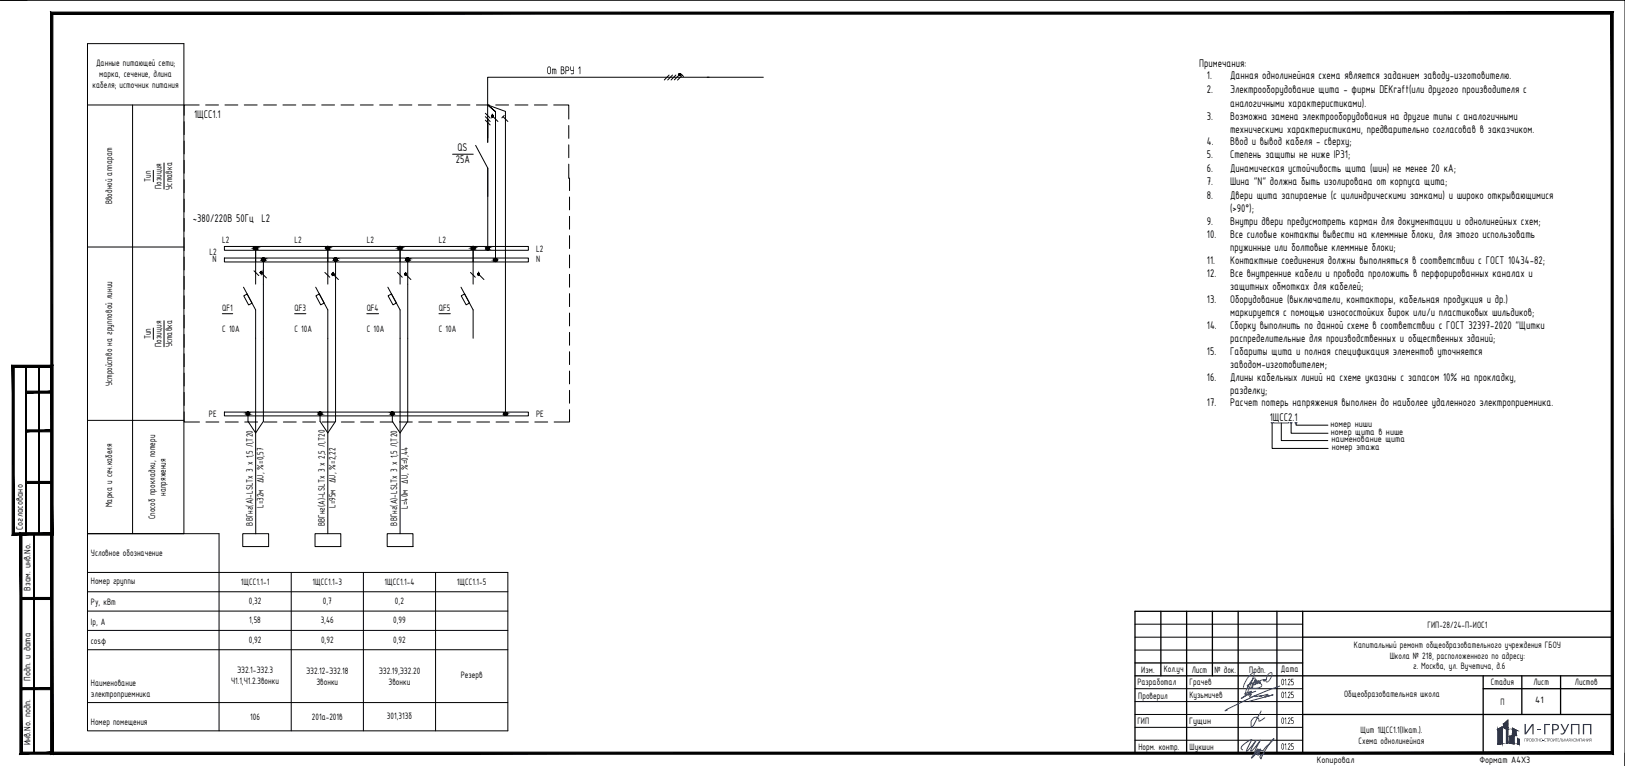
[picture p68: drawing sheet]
<svg xmlns="http://www.w3.org/2000/svg" width="630mm" height="297mm" viewBox="0 0 630 297" stroke-linecap="round" stroke-linejoin="round" font-family="sans-serif">
<defs><g id="words">
<text font-size="5.6" fill="#193153" x="598.1" y="284.8">ГРУПП</text>
<g font-size="4.7">
<text x="211.9" y="28.8">От ВРУ</text>
<text x="224" y="28.8">1</text>
<text x="465" y="25.8">Примечания:</text>
<text x="468" y="30.8">1.</text>
<text x="476.9" y="30.8">Данная однолинейная схема является заданием заводу-изготовителю.</text>
<text x="468" y="36.1">2.</text>
<text x="476.9" y="36.1">Электрооборудование щита - фирмы DEKraft(или другого производителя с</text>
<text x="476.9" y="41.4">аналогичными характеристиками).</text>
<text x="75.2" y="45.7">1ЩСС1.1</text>
<text x="468" y="46.4">3.</text>
<text x="476.9" y="46.4">Возможна замена электрооборудования на другие типы с аналогичными</text>
<text x="476.9" y="51.4">техническими характеристиками, предварительно согласовав в заказчиком.</text>
<text x="177.3" y="58.7">QS</text>
<text x="468" y="56.4">4.</text>
<text x="476.9" y="56.4">Ввод и вывод кабеля - сверху;</text>
<text x="176.8" y="63.3">25A</text>
<text x="468" y="61.4">5.</text>
<text x="476.9" y="61.4">Степень защиты не ниже IP31;</text>
<text x="468" y="66.7">6.</text>
<text x="468" y="71.7">7.</text>
<text x="476.9" y="66.7">Динамическая устойчивость щита (шин) не менее 20 кА;</text>
<text x="476.9" y="71.7">Шина &quot;N&quot; должна быть изолирована от корпуса щита;</text>
<text x="468" y="77">8.</text>
<text x="476.9" y="77">Двери щита запираемые (с цилиндрическими замками) и широко открывающимися</text>
<text x="476.9" y="82.3">(&gt;90°);</text>
<text x="74.8" y="86.2">~380/220В 50Гц L2</text>
<text x="468" y="87.3">9.</text>
<text x="476.9" y="87.3">Внутри двери предусмотреть карман для документации и однолинейных схем;</text>
<text x="468" y="92.3">10.</text>
<text x="476.9" y="92.3">Все силовые контакты вывести на клеммные блоки, для этого использовать</text>
<text x="476.9" y="97.3">пружинные или болтовые клеммные блоки;</text>
<text x="468" y="102.3">11.</text>
<text x="468" y="107.3">12.</text>
<text x="476.9" y="102.3">Контактные соединения должны выполняться в соответствии с ГОСТ 10434-82;</text>
<text x="476.9" y="107.3">Все внутренние кабели и провода проложить в перфорированных каналах и</text>
<text x="476.9" y="112.3">защитных обмотках для кабелей;</text>
<text x="468" y="117.6">13.</text>
<text x="476.9" y="117.6">Оборудование (выключатели, контакторы, кабельная продукция и др.)</text>
<text x="476.9" y="122.6">маркируется с помощью износостойких бирок или/и пластиковых шильдиков;</text>
<text x="468" y="127.6">14.</text>
<text x="476.9" y="127.6">Сборку выполнить по данной схеме в соответствии с ГОСТ 32397-2020 &quot;Щитки</text>
<text x="468" y="137.6">15.</text>
<text x="476.9" y="132.6">распределительные для производственных и общественных зданий;</text>
<text x="476.9" y="137.6">Габариты щита и полная спецификация элементов уточняется</text>
<text x="476.9" y="142.6">заводом-изготовителем;</text>
<text x="468" y="147.6">16.</text>
<text x="476.9" y="147.6">Длины кабельных линий на схеме указаны с запасом 10% на прокладку,</text>
<text x="476.9" y="152.6">разделку;</text>
<text x="468" y="157.6">17.</text>
<text x="476.9" y="157.6">Расчет потерь напряжения выполнен до наиболее удаленного электроприемника.</text>
<text x="492.3" y="163.2">1ЩСС2.1</text>
</g>
<g font-size="3.9">
<text x="37.2" y="25.6">Данные питающей сети;</text>
<text x="38.5" y="29.8">марка, сечение, длина</text>
<text x="35.9" y="34">кабеля; источник питания</text>
<text x="58.4" y="70.5" transform="rotate(-90 58.4 70.5)">Тип</text>
<text x="62.6" y="73.3" transform="rotate(-90 62.6 73.3)">Позиция</text>
<text x="66.8" y="73.6" transform="rotate(-90 66.8 73.6)">Уставка</text>
<text x="43.5" y="79.3" transform="rotate(-90 43.5 79.3)">Вводной аппарат</text>
<text x="86.2" y="94.1">L2</text>
<text x="114.2" y="94.1">L2</text>
<text x="142.2" y="94.1">L2</text>
<text x="170.2" y="94.1">L2</text>
<text x="81.2" y="98.8">L2</text>
<text x="82.4" y="101.7">N</text>
<text x="207.9" y="97.6">L2</text>
<text x="207.9" y="101.7">N</text>
<text x="86.2" y="120.6">QF1</text>
<text x="114.2" y="120.6">QF3</text>
<text x="142.2" y="120.6">QF4</text>
<text x="170.2" y="120.6">QF5</text>
<text x="58.4" y="131.6" transform="rotate(-90 58.4 131.6)">Тип</text>
<text x="86.2" y="128.6">C 10A</text>
<text x="114.2" y="128.6">C 10A</text>
<text x="142.2" y="128.6">C 10A</text>
<text x="170.2" y="128.6">C 10A</text>
<text x="62.6" y="134.5" transform="rotate(-90 62.6 134.5)">Позиция</text>
<text x="66.8" y="134.7" transform="rotate(-90 66.8 134.7)">Уставка</text>
<text x="43.5" y="149.8" transform="rotate(-90 43.5 149.8)">Устройство на групповой линии</text>
<text x="81" y="161.8">PE</text>
<text x="207.9" y="161.8">PE</text>
<text x="515.8" y="165.5">номер ниши</text>
<text x="516" y="168.6">номер щита в нише</text>
<text x="516.2" y="171.6">наименование щита</text>
<text x="516.4" y="174.7">номер этажа</text>
<text x="43.5" y="196.7" transform="rotate(-90 43.5 196.7)">Марка и сеч.кабеля</text>
<text x="64.3" y="192.3" transform="rotate(-90 64.3 192.3)">напряжения</text>
<text x="102.1" y="197" transform="rotate(-90 102.1 197)">L=32м ∆U, %=0,57</text>
<text x="130.1" y="197" transform="rotate(-90 130.1 197)">L=95м ∆U, %=2,22</text>
<text x="158.1" y="197.3" transform="rotate(-90 158.1 197.3)">L=40м ∆U, %=0,44</text>
<text x="60.1" y="201.5" transform="rotate(-90 60.1 201.5)">Способ прокладки, потери</text>
<text x="98" y="203.8" transform="rotate(-90 98 203.8)">ВВГнг(А)-LSLTx 3 x 1,5 Л,Т20</text>
<text x="126" y="204" transform="rotate(-90 126 204)">ВВГнг(А)-LSLTx 3 x 2,5 Л,Т20</text>
<text x="153.9" y="203.8" transform="rotate(-90 153.9 203.8)">ВВГнг(А)-LSLTx 3 x 1,5 Л,Т20</text>
<text x="8.9" y="205.4" transform="rotate(-90 8.9 205.4)">Согласовано</text>
<text x="35.2" y="215.7">Условное обозначение</text>
<text x="35.2" y="226.6">Номер группы</text>
<text x="93.4" y="226.7">1ЩСС1.1-1</text>
<text x="121.2" y="226.7">1ЩСС1.1-3</text>
<text x="149.1" y="226.7">1ЩСС1.1-4</text>
<text x="177.2" y="226.7">1ЩСС1.1-5</text>
<text x="11.9" y="229.1" transform="rotate(-90 11.9 229.1)">Взам. инв.No.</text>
<text x="35.2" y="234.7">Py, кВт</text>
<text x="96.4" y="234.2">0,32</text>
<text x="125.2" y="234.2">0,7</text>
<text x="153.1" y="234.2">0,2</text>
<text x="35.2" y="242.2">Ip, А</text>
<text x="96.7" y="241.7">1,58</text>
<text x="124.3" y="241.7">3,46</text>
<text x="152.5" y="241.7">0,99</text>
<text x="553.5" y="243.4">ГИП-28/24-П-ИОС1</text>
<text x="35.2" y="249.7">cosφ</text>
<text x="96.4" y="249.2">0,92</text>
<text x="124.5" y="249.2">0,92</text>
<text x="152.5" y="249.2">0,92</text>
<text x="524.9" y="251.3">Капитальный ремонт общеобразовательного учреждения ГБОУ</text>
<text x="538.8" y="255.4">Школа № 218, расположенного по адресу:</text>
<text x="91.9" y="261.1">ЭЗ2.1-ЭЗ2.3</text>
<text x="118.7" y="261.4">ЭЗ2.12-ЭЗ2.18</text>
<text x="146.9" y="261.4">ЭЗ2.19,ЭЗ2.20</text>
<text x="178.7" y="263.1">Резерв</text>
<text x="442.5" y="260.8">Изм.</text>
<text x="451.2" y="260.8">Кол.уч</text>
<text x="462.1" y="260.8">Лист</text>
<text x="470.9" y="260.8">№ док.</text>
<text x="484.4" y="260.8">Подп.</text>
<text x="496.7" y="260.6">Дата</text>
<text x="547.9" y="259.6">г. Москва, ул. Вучетича, д.6</text>
<text x="11.9" y="264.1" transform="rotate(-90 11.9 264.1)">Подп. и дата</text>
<text x="35.2" y="266.1">Наименование</text>
<text x="89.6" y="265.3">Ч1.1,Ч1.2.Звонки</text>
<text x="122.7" y="265.5">Звонки</text>
<text x="150.6" y="265.5">Звонки</text>
<text x="441" y="265.6">Разработал</text>
<text x="461.2" y="265.7">Грачев</text>
<text x="496.6" y="265.7">01.25</text>
<text x="578.1" y="265.8">Стадия</text>
<text x="594.6" y="265.8">Лист</text>
<text x="610.7" y="265.8">Листов</text>
<text x="35.2" y="270.2">электроприемника</text>
<text x="441.3" y="270.9">Проверил</text>
<text x="461.2" y="270.7">Кузьмичев</text>
<text x="496.6" y="270.7">01.25</text>
<text x="521.2" y="270.3">Общеобразовательная школа</text>
<text x="581.8" y="273.3">П</text>
<text x="595.3" y="272.6">41</text>
<text x="35.2" y="281.2">Номер помещения</text>
<text x="97" y="279.2">106</text>
<text x="120.9" y="279.2">201а-201в</text>
<text x="150" y="278.9">301,313б</text>
<text x="441" y="280.9">ГИП</text>
<text x="461" y="280.7">Гущин</text>
<text x="496.6" y="280.7">01.25</text>
<text x="527.5" y="284.3">Щит 1ЩСС1.1(IIкат.).</text>
<text x="11.9" y="289.1" transform="rotate(-90 11.9 289.1)">Инв.No. подп.</text>
<text x="441.4" y="290.8">Норм. контр.</text>
<text x="461.2" y="290.6">Шукшин</text>
<text x="496.6" y="290.7">01.25</text>
<text x="526.7" y="288.4">Схема однолинейная</text>
<text x="510.6" y="295.8">Копировал</text>
<text x="573.6" y="295.8">Формат А4Х3</text>
</g>
</g></defs>
<!-- layer: 0 -->
<g fill="none" stroke="#000" stroke-width=".39">
<path d="M33.9 16.9h37.4v190.1h-37.4zM259.4 29.1l-1.8 1.9M260.7 29.1l-1.8 1.9M262.1 29.1l-1.9 1.9M263.3 29.1l-1.8 1.9M264.1 28.7l.9 1M264.6 29.2l-1.9 1.9M274.2 30h21.8M274.9 30h-85.8v25.2v-9.3M33.9 40.7h37.4M51.4 40.7v166.3M77.2 40.7h-5.8v4"/>
<path d="M79.7 40.7h5M87.2 40.7h5M94.7 40.7h5M102.2 40.7h5M109.7 40.7h5M117.2 40.7h5M124.7 40.7h5M132.2 40.7h5M139.7 40.7h5M147.2 40.7h5M154.7 40.7h5M162.2 40.7h5"/>
<path d="M169.7 40.7h5M175.5 59.8h8M177.2 40.7h5M184.4 56.4l4.7 8.8v31.1M184.7 40.7h5M188.2 43.9l1.8 1.9M188.2 45.2l1.8 1.9M188.2 46.6l1.8 1.9M189.1 40.7l6.9 2.5v117.3M191.2 45.2l1.9 1.9M192.2 40.7h5M195 45.2l1.9 1.9"/>
<path d="M195.5 44.8l-.9 .9M199.7 40.7h5M207.2 40.7h5M214.7 40.7h5.8v5.5M220.5 48.7v5M220.5 56.2v5M59.5 66.1v4.4M63.6 63.2v10.1M220.5 63.7l.3 10.2M220.8 76.4v5M33.9 95.8h37.4M87 95.6h117.9v1.5h-117.9z"/>
<path d="M99.1 96.2v14M127.1 96.2v14M155.1 96.2v14M183.4 96.2v14M192.1 99v-55.7l-3-2.6 3 2.6v57.5M220.8 83.9v5M220.8 91.4v5M220.8 98.9v5M87 100.1h117.9v1.5h-117.9zM94.4 111.4l4.7 8.8 .1 86.8M94.5 114.7l1.3-.7 1.9 3.5-1.3 .8zM98.5 105l1.8 1.9"/>
<path d="M101.4 105.9l1.9 1.9M102.1 100.7v62.7l-3 4.5-2.9-4.5v-3M122.4 111.4l4.7 8.8v86.8M122.5 114.7l1.3-.7 1.9 3.5-1.4 .7zM126 105.6l1.9 1.9M129.3 106.5l1.9 1.9M130.1 100.7v62.7l-3 4.5-3-4.5v-3M150.4 111.4l4.7 8.8v86.8M150.5 114.7l1.3-.7 1.9 3.5-1.3 .7zM154.1 105.6l1.9 1.9M157.5 106.5l1.8 1.9M158.1 100.7v62.7l-3 4.5-3-4.5v-3"/>
<path d="M178.7 111.4l4.7 8.8v11M178.8 114.7l1.3-.7 1.9 3.5-1.3 .7zM182.4 105.6l1.9 1.9M185.8 106.5l1.8 1.9M220.8 106.4v5M220.8 113.9v5M59.5 127.2v4.4M63.6 124.4v10.1M86.2 121.7h4M114.2 121.7h4.4M142.2 121.7h4.6M170.2 121.7h4.4"/>
<path d="M220.8 121.4v5M220.8 128.9v5M220.8 136.4v5M71.4 159.7v3.9h6M87 159.8h117.9v1.5h-117.9zM220.8 158.9v4.7h-5.9M220.8 143.9v5M220.8 151.4v5M33.9 163h37.4M79.9 163.6h5M87.3 163.6h5.1M94.9 163.6h5"/>
<path d="M102.4 163.6h5M109.9 163.6h5M117.4 163.6h5M124.9 163.6h5M132.3 163.6h5M139.8 163.6h5.1M147.4 163.6h5M154.9 163.6h5M162.4 163.6h5M169.9 163.6h5M177.3 163.6h5M184.8 163.6h5"/>
<path d="M192.3 163.6h5M199.9 163.6h5M207.4 163.6h5M94.1 207h10.1v4.9h-10.1zM122.1 207h10v4.9h-10zM150.1 207h10v4.9h-10zM33.9 222h163v61.4h-163v-76.4h51v76.4M33.9 229.5h163M33.9 237h163M112.9 222v61.4M140.9 222v61.4M168.9 222v61.4"/>
<path d="M33.9 244.5h163M33.9 252h163M440.1 242h65M440.1 247.1h65M440.1 252.1h65M33.9 272.4h163M440.1 267.1h65M440.1 272.1h65M440.1 277.1h65M440.1 282.1h65M440.1 287h65"/>
<circle cx="263.6" cy="28.9" r=".32"/>
<circle cx="191" cy="45" r=".32"/>
<circle cx="99.1" cy="96.2" r=".61"/>
<circle cx="127.1" cy="96.1" r=".61"/>
<circle cx="155.1" cy="96.1" r=".61"/>
<circle cx="183.4" cy="96.1" r=".61"/>
<circle cx="189.1" cy="96.3" r=".61"/>
<circle cx="101.2" cy="105.7" r=".32"/>
<circle cx="102.1" cy="100.7" r=".61"/>
<circle cx="129.1" cy="106.3" r=".32"/>
<circle cx="130.1" cy="100.6" r=".61"/>
<circle cx="157.2" cy="106.3" r=".32"/>
<circle cx="158.1" cy="100.6" r=".61"/>
<circle cx="185.5" cy="106.3" r=".32"/>
<circle cx="192.1" cy="100.8" r=".61"/>
<circle cx="96.1" cy="160.4" r=".61"/>
<circle cx="124.1" cy="160.4" r=".61"/>
<circle cx="152.1" cy="160.4" r=".61"/>
<circle cx="196" cy="160.5" r=".61"/>
</g>
<g fill="#000" stroke="#000" stroke-width=".39">
<path d="M101 105.6v.2z"/>
<path d="M263.5 28.6h.2zM263.4 28.6h.3z"/>
<path d="M263.4 28.6h.4zM263.4 28.6h.4z"/>
<path d="M263.4 29.2h.3zM263.4 29.2h.3z"/>
<path d="M263.4 28.6l.4 .1zM263.4 28.6l.4 .1z"/>
<path d="M263.4 29.2h.4zM263.4 29.2h.3z"/>
<path d="M263.3 28.7h.5zM263.3 28.7h.5z"/>
<path d="M263.3 29.1h.5zM263.3 29.1l.5 .1z"/>
<path d="M263.3 28.7l.5 .1zM263.3 28.7l.5 .1z"/>
<path d="M263.3 28.8l.6 .1zM263.3 28.8l.6 .1z"/>
<path d="M263.3 29l.5 .1zM263.3 29l.5 .1z"/>
<path d="M263.3 29.1h.5zM263.3 29.1h.5z"/>
<path d="M263.2 28.9h.7zM263.2 28.9h.7z"/>
<path d="M263.2 28.9h.7zM263.2 28.9h.7z"/>
<path d="M263.2 28.9h.7zM263.2 28.9l.6 .1z"/>
<path d="M190.7 44.9v.2zM190.7 44.9v.3z"/>
<path d="M190.7 44.9v.3zM190.7 44.9v.3z"/>
<path d="M190.7 44.9v.3zM190.8 44.8v.4z"/>
<path d="M190.8 44.8v.4zM190.8 44.8v.5z"/>
<path d="M190.8 44.8v.5zM190.9 44.7v.6z"/>
<path d="M190.9 44.7v.6zM190.9 44.7v.6z"/>
<path d="M190.9 44.7v.6zM191 44.7l-.1 .6z"/>
<path d="M191 44.7v.6zM191 44.7v.6z"/>
<path d="M191 44.7v.6zM191.1 44.7l-.1 .6z"/>
<path d="M191.1 44.7v.6zM191.1 44.8v.5z"/>
<path d="M191.1 44.8v.5zM191.2 44.8l-.1 .5z"/>
<path d="M191.2 44.8v.4zM191.2 44.9v.3z"/>
<path d="M191.2 44.9v.3zM191.2 44.9v.3z"/>
<path d="M191.2 44.9v.3zM191.3 44.9l-.1 .3z"/>
<path d="M99.1 95.6h.2zM99 95.6h.3z"/>
<path d="M99.1 95.6h.2zM99 95.6h.3z"/>
<path d="M99 95.6l.4 .1zM98.9 95.7h.5z"/>
<path d="M99 96.8h.3zM99 96.8h.2z"/>
<path d="M99 95.6l.4 .1zM98.9 95.7h.5z"/>
<path d="M99 96.8h.3zM99 96.8h.2z"/>
<path d="M98.9 95.7h.6zM98.8 95.7h.7z"/>
<path d="M98.9 96.7h.5zM98.9 96.7l.4 .1z"/>
<path d="M98.9 95.7h.6zM98.8 95.7h.7z"/>
<path d="M98.9 96.7h.5zM98.9 96.7l.4 .1z"/>
<path d="M98.8 95.7l.8 .1zM98.7 95.8h.9z"/>
<path d="M98.8 96.7h.7zM98.8 96.7h.6z"/>
<path d="M98.8 95.7l.8 .1zM98.7 95.8h.9z"/>
<path d="M98.8 96.7h.7zM98.8 96.7h.6z"/>
<path d="M98.7 95.8l.9 .1zM98.7 95.8l.9 .1z"/>
<path d="M98.7 96.6h.9zM98.7 96.6l.8 .1z"/>
<path d="M98.7 95.8l.9 .1zM98.7 95.8l.9 .1z"/>
<path d="M98.7 96.6h.9zM98.7 96.6l.8 .1z"/>
<path d="M98.6 95.9l1.1 .1zM98.6 95.9l1.1 .1z"/>
<path d="M98.6 96.5h1zM98.6 96.5l1 .1z"/>
<path d="M98.6 95.9l1.1 .1zM98.6 95.9l1.1 .1z"/>
<path d="M98.6 96.5h1zM98.6 96.5l1 .1z"/>
<path d="M98.6 96l1.1 .1zM98.6 96l1.1 .1z"/>
<path d="M98.5 96.1l1.3 .1zM98.5 96.1l1.3 .1z"/>
<path d="M98.5 96.3l1.2 .1zM98.5 96.3l1.2 .1z"/>
<path d="M98.6 96.4h1.1zM98.6 96.4l1 .1z"/>
<path d="M98.6 96l1.1 .1zM98.6 96l1.1 .1z"/>
<path d="M98.5 96.1l1.3 .1zM98.5 96.1l1.3 .1z"/>
<path d="M98.5 96.3l1.2 .1zM98.5 96.3l1.2 .1z"/>
<path d="M98.6 96.4h1.1zM98.6 96.4l1 .1z"/>
<path d="M98.5 96.2h1.3zM98.5 96.2l1.2 .1z"/>
<path d="M98.5 96.2h1.3zM98.5 96.2l1.2 .1z"/>
<path d="M127.1 95.6h.2zM126.9 95.6h.4z"/>
<path d="M127.1 95.6h.2zM126.9 95.6h.4z"/>
<path d="M126.9 95.6l.5 .1zM126.8 95.7h.6z"/>
<path d="M126.9 96.8h.4zM126.9 96.8h.3z"/>
<path d="M126.9 95.6l.5 .1zM126.8 95.7h.6z"/>
<path d="M126.9 96.8h.4zM126.9 96.8h.3z"/>
<path d="M126.8 95.7h.7zM126.8 95.7h.7z"/>
<path d="M126.8 96.7h.6zM126.8 96.7l.5 .1z"/>
<path d="M126.8 95.7h.7zM126.8 95.7h.7z"/>
<path d="M126.8 96.7h.6zM126.8 96.7l.5 .1z"/>
<path d="M126.8 95.7l.8 .1zM126.8 95.7l.8 .1z"/>
<path d="M126.8 96.7h.7zM126.8 96.7h.6z"/>
<path d="M126.8 95.7l.8 .1zM126.8 95.7l.8 .1z"/>
<path d="M126.8 96.7h.7zM126.8 96.7h.6z"/>
<path d="M126.7 95.8l.9 .1zM126.7 95.8l.9 .1z"/>
<path d="M126.7 96.6h.9zM126.7 96.6l.8 .1z"/>
<path d="M126.7 95.8l.9 .1zM126.7 95.8l.9 .1z"/>
<path d="M126.7 96.6h.9zM126.7 96.6l.8 .1z"/>
<path d="M126.6 95.9l1 .1zM126.6 95.9l1 .1z"/>
<path d="M126.6 96.5h1zM126.6 96.5l1 .1z"/>
<path d="M126.6 95.9l1 .1zM126.6 95.9l1 .1z"/>
<path d="M126.6 96.5h1zM126.6 96.5l1 .1z"/>
<path d="M126.5 96l1.2 .1zM126.5 96l1.2 .1z"/>
<path d="M126.5 96.4h1.1zM126.5 96.4l1.1 .1z"/>
<path d="M126.5 96l1.2 .1zM126.5 96l1.2 .1z"/>
<path d="M126.5 96.4h1.1zM126.5 96.4l1.1 .1z"/>
<path d="M126.5 96.1l1.2 .1zM126.5 96.1l1.2 .1z"/>
<path d="M126.5 96.2l1.2 .1zM126.5 96.2l1.2 .1z"/>
<path d="M126.5 96.3h1.2zM126.5 96.3l1.1 .1z"/>
<path d="M126.5 96.1l1.2 .1zM126.5 96.1l1.2 .1z"/>
<path d="M126.5 96.2l1.2 .1zM126.5 96.2l1.2 .1z"/>
<path d="M126.5 96.3h1.2zM126.5 96.3l1.1 .1z"/>
<path d="M155 95.6h.3zM155 95.6h.3z"/>
<path d="M155 95.6h.3zM155 95.6h.3z"/>
<path d="M155 95.6l.4 .1zM154.8 95.7h.6z"/>
<path d="M155 96.8h.3zM155 96.8h.2z"/>
<path d="M155 95.6l.4 .1zM154.8 95.7h.6z"/>
<path d="M155 96.8h.3zM155 96.8h.2z"/>
<path d="M154.8 95.7h.7zM154.7 95.7h.8z"/>
<path d="M154.8 96.7h.6zM154.8 96.7l.5 .1z"/>
<path d="M154.8 95.7h.7zM154.7 95.7h.8z"/>
<path d="M154.8 96.7h.6zM154.8 96.7l.5 .1z"/>
<path d="M154.7 95.7l.8 .1zM154.7 95.7l.8 .1z"/>
<path d="M154.7 96.7h.8zM154.7 96.7h.7z"/>
<path d="M154.7 95.7l.8 .1zM154.7 95.7l.8 .1z"/>
<path d="M154.7 96.7h.8zM154.7 96.7h.7z"/>
<path d="M154.7 95.8l.9 .1zM154.7 95.8l.9 .1z"/>
<path d="M154.7 96.6h.8zM154.7 96.6l.8 .1z"/>
<path d="M154.7 95.8l.9 .1zM154.7 95.8l.9 .1z"/>
<path d="M154.7 96.6h.8zM154.7 96.6l.8 .1z"/>
<path d="M154.6 95.9l1.1 .1zM154.6 95.9l1.1 .1z"/>
<path d="M154.6 96.5h1zM154.6 96.5l.9 .1z"/>
<path d="M154.6 95.9l1.1 .1zM154.6 95.9l1.1 .1z"/>
<path d="M154.6 96.5h1zM154.6 96.5l.9 .1z"/>
<path d="M154.5 96l1.2 .1zM154.5 96l1.2 .1z"/>
<path d="M154.5 96.1l1.2 .1zM154.5 96.1l1.2 .1z"/>
<path d="M154.5 96.3l1.2 .1zM154.5 96.3l1.2 .1z"/>
<path d="M154.5 96.4h1.2zM154.5 96.4l1.1 .1z"/>
<path d="M154.5 96l1.2 .1zM154.5 96l1.2 .1z"/>
<path d="M154.5 96.1l1.2 .1zM154.5 96.1l1.2 .1z"/>
<path d="M154.5 96.3l1.2 .1zM154.5 96.3l1.2 .1z"/>
<path d="M154.5 96.4h1.2zM154.5 96.4l1.1 .1z"/>
<path d="M154.5 96.2h1.2zM154.5 96.2l1.2 .1z"/>
<path d="M154.5 96.2h1.2zM154.5 96.2l1.2 .1z"/>
<path d="M183.4 95.6h.2zM183.3 95.6h.3z"/>
<path d="M183.4 95.6h.2zM183.3 95.6h.3z"/>
<path d="M183.3 95.6l.4 .1zM183.2 95.7h.5z"/>
<path d="M183.3 96.8h.3zM183.3 96.8h.2z"/>
<path d="M183.3 95.6l.4 .1zM183.2 95.7h.5z"/>
<path d="M183.3 96.8h.3zM183.3 96.8h.2z"/>
<path d="M183.2 95.7h.6zM183.1 95.7h.7z"/>
<path d="M183.2 96.7h.5zM183.2 96.7l.4 .1z"/>
<path d="M183.2 95.7h.6zM183.1 95.7h.7z"/>
<path d="M183.2 96.7h.5zM183.2 96.7l.4 .1z"/>
<path d="M183.1 95.7l.8 .1zM183.1 95.7l.8 .1z"/>
<path d="M183.1 96.7h.7zM183.1 96.7h.6z"/>
<path d="M183.1 95.7l.8 .1zM183.1 95.7l.8 .1z"/>
<path d="M183.1 96.7h.7zM183.1 96.7h.6z"/>
<path d="M183 95.8l1 .1zM183 95.8l1 .1z"/>
<path d="M183 96.6h.9zM183 96.6l.8 .1z"/>
<path d="M183 95.8l1 .1zM183 95.8l1 .1z"/>
<path d="M183 96.6h.9zM183 96.6l.8 .1z"/>
<path d="M182.9 95.9l1.1 .1zM182.9 95.9l1.1 .1z"/>
<path d="M182.9 96.5h1.1zM182.9 96.5l1 .1z"/>
<path d="M182.9 95.9l1.1 .1zM182.9 95.9l1.1 .1z"/>
<path d="M182.9 96.5h1.1zM182.9 96.5l1 .1z"/>
<path d="M182.9 96l1.1 .1zM182.9 96l1.1 .1z"/>
<path d="M182.9 96.1l1.2 .1zM182.9 96.1l1.2 .1z"/>
<path d="M182.9 96.3l1.1 .1zM182.9 96.3l1.1 .1z"/>
<path d="M182.9 96.4h1.1zM182.9 96.4l1.1 .1z"/>
<path d="M182.9 96l1.1 .1zM182.9 96l1.1 .1z"/>
<path d="M182.9 96.1l1.2 .1zM182.9 96.1l1.2 .1z"/>
<path d="M182.9 96.3l1.1 .1zM182.9 96.3l1.1 .1z"/>
<path d="M182.9 96.4h1.1zM182.9 96.4l1.1 .1z"/>
<path d="M182.9 96.2h1.2zM182.9 96.2l1.1 .1z"/>
<path d="M182.9 96.2h1.2zM182.9 96.2l1.1 .1z"/>
<path d="M189.1 95.7h.2zM188.9 95.7h.4z"/>
<path d="M188.9 95.7l.5 .1zM188.9 95.8h.5z"/>
<path d="M188.9 96.9h.4zM188.9 96.9h.3z"/>
<path d="M188.9 95.8h.6zM188.8 95.8h.7z"/>
<path d="M188.9 96.8h.5zM188.9 96.8l.4 .1z"/>
<path d="M188.8 95.8l.8 .1zM188.8 95.8l.8 .1z"/>
<path d="M188.8 96.8h.7zM188.8 96.8h.6z"/>
<path d="M188.7 95.9l.9 .1zM188.7 95.9l.9 .1z"/>
<path d="M188.7 96.7h.9zM188.7 96.7l.8 .1z"/>
<path d="M188.6 96l1.1 .1zM188.6 96l1.1 .1z"/>
<path d="M188.6 96.6h1zM188.6 96.6l1 .1z"/>
<path d="M188.6 96.1l1.1 .1zM188.6 96.1l1.1 .1z"/>
<path d="M188.6 96.5h1.1zM188.6 96.5l1 .1z"/>
<path d="M188.5 96.2l1.2 .1zM188.5 96.2l1.2 .1z"/>
<path d="M188.5 96.3l1.2 .1zM188.5 96.3l1.2 .1z"/>
<path d="M188.5 96.4h1.2zM188.5 96.4l1.2 .1z"/>
<path d="M101 105.5v.3zM101 105.5v.4z"/>
<path d="M101 105.5v.4zM101 105.5v.4z"/>
<path d="M101.1 105.4l-.1 .5zM101.1 105.4v.5z"/>
<path d="M101.1 105.4v.5zM101.1 105.4v.6z"/>
<path d="M101.1 105.4v.6zM101.2 105.4l-.1 .6z"/>
<path d="M101.2 105.4v.6zM101.2 105.4v.6z"/>
<path d="M101.2 105.4v.6zM101.3 105.4l-.1 .6z"/>
<path d="M101.3 105.4v.6zM101.4 105.4l-.1 .6z"/>
<path d="M101.4 105.4v.6zM101.4 105.4v.6z"/>
<path d="M101.4 105.4v.5zM101.4 105.5v.4z"/>
<path d="M101.4 105.5v.4zM101.5 105.5l-.1 .4z"/>
<path d="M101.5 105.5v.4zM101.5 105.6v.3z"/>
<path d="M101.5 105.6v.2zM101.5 105.6v.2z"/>
<path d="M102.1 100.1h.2zM102 100.1h.3z"/>
<path d="M102.1 100.1h.2zM102 100.1h.3z"/>
<path d="M102 100.1h.4zM101.9 100.1h.5z"/>
<path d="M102 101.3h.3zM102 101.3h.2z"/>
<path d="M102 100.1h.4zM101.9 100.1h.5z"/>
<path d="M102 101.3h.3zM102 101.3h.2z"/>
<path d="M101.9 100.1l.6 .1zM101.9 100.1l.6 .1z"/>
<path d="M101.9 101.2h.5zM101.9 101.2l.4 .1z"/>
<path d="M101.9 100.1l.6 .1zM101.9 100.1l.6 .1z"/>
<path d="M101.9 101.2h.5zM101.9 101.2l.4 .1z"/>
<path d="M101.8 100.2l.8 .1zM101.7 100.3h.9z"/>
<path d="M101.8 101.2h.7zM101.8 101.2h.6z"/>
<path d="M101.8 100.2l.8 .1zM101.7 100.3h.9z"/>
<path d="M101.8 101.2h.7zM101.8 101.2h.6z"/>
<path d="M101.7 100.3l.9 .1zM101.7 100.3l.9 .1z"/>
<path d="M101.7 101.1h.9zM101.7 101.1l.8 .1z"/>
<path d="M101.7 100.3l.9 .1zM101.7 100.3l.9 .1z"/>
<path d="M101.7 101.1h.9zM101.7 101.1l.8 .1z"/>
<path d="M101.6 100.4l1.1 .1zM101.6 100.4l1.1 .1z"/>
<path d="M101.6 101h1zM101.6 101l1 .1z"/>
<path d="M101.6 100.4l1.1 .1zM101.6 100.4l1.1 .1z"/>
<path d="M101.6 101h1zM101.6 101l1 .1z"/>
<path d="M101.6 100.5l1.1 .1zM101.6 100.5l1.1 .1z"/>
<path d="M101.6 100.9h1.1zM101.6 100.9l1 .1z"/>
<path d="M101.6 100.5l1.1 .1zM101.6 100.5l1.1 .1z"/>
<path d="M101.6 100.9h1.1zM101.6 100.9l1 .1z"/>
<path d="M101.5 100.6l1.2 .1zM101.5 100.6l1.2 .1z"/>
<path d="M101.5 100.7l1.2 .1zM101.5 100.7l1.2 .1z"/>
<path d="M101.5 100.8h1.2zM101.5 100.8l1.2 .1z"/>
<path d="M101.5 100.6l1.2 .1zM101.5 100.6l1.2 .1z"/>
<path d="M101.5 100.7l1.2 .1zM101.5 100.7l1.2 .1z"/>
<path d="M101.5 100.8h1.2zM101.5 100.8l1.2 .1z"/>
<path d="M128.8 106.2v.2zM128.8 106.2v.3z"/>
<path d="M128.8 106.2v.3zM128.9 106.1v.4z"/>
<path d="M128.9 106.1v.4zM128.9 106.1v.4z"/>
<path d="M128.9 106.1v.4zM129 106v.6z"/>
<path d="M129 106v.6zM129 106v.6z"/>
<path d="M129 106v.6zM129 106v.6z"/>
<path d="M129 106v.6zM129.1 106l-.1 .6z"/>
<path d="M129.1 106v.6zM129.2 106l-.1 .6z"/>
<path d="M129.2 106v.6zM129.2 106v.6z"/>
<path d="M129.2 106v.6zM129.3 106l-.1 .6z"/>
<path d="M129.3 106v.6zM129.3 106.1v.5z"/>
<path d="M129.3 106.1v.4zM129.4 106.1l-.1 .4z"/>
<path d="M129.4 106.1v.4zM129.4 106.2v.3z"/>
<path d="M129.4 106.2v.3zM129.4 106.2v.3z"/>
<path d="M130.1 100.1h.2zM129.9 100.1h.4z"/>
<path d="M130.1 100.1h.2zM129.9 100.1h.4z"/>
<path d="M129.9 100.1h.5zM129.9 100.1h.5z"/>
<path d="M129.9 101.2h.4zM129.9 101.2l.2 .1z"/>
<path d="M129.9 100.1h.5zM129.9 100.1h.5z"/>
<path d="M129.9 101.2h.4zM129.9 101.2l.2 .1z"/>
<path d="M129.9 100.1l.6 .1zM129.8 100.2h.7z"/>
<path d="M129.9 101.2h.5zM129.9 101.2h.4z"/>
<path d="M129.9 100.1l.6 .1zM129.8 100.2h.7z"/>
<path d="M129.9 101.2h.5zM129.9 101.2h.4z"/>
<path d="M129.8 100.2l.8 .1zM129.7 100.3h.9z"/>
<path d="M129.8 101.2h.7zM129.8 101.2h.6z"/>
<path d="M129.8 100.2l.8 .1zM129.7 100.3h.9z"/>
<path d="M129.8 101.2h.7zM129.8 101.2h.6z"/>
<path d="M129.7 100.3l.9 .1zM129.7 100.3l.9 .1z"/>
<path d="M129.7 101.1h.9zM129.7 101.1l.8 .1z"/>
<path d="M129.7 100.3l.9 .1zM129.7 100.3l.9 .1z"/>
<path d="M129.7 101.1h.9zM129.7 101.1l.8 .1z"/>
<path d="M129.6 100.4h1.1zM129.6 100.4h1.1z"/>
<path d="M129.6 101h1zM129.6 101l1 .1z"/>
<path d="M129.6 100.4h1.1zM129.6 100.4h1.1z"/>
<path d="M129.6 101h1zM129.6 101l1 .1z"/>
<path d="M129.6 100.4l1.1 .2zM129.6 100.4l1.1 .2z"/>
<path d="M129.6 100.9h1.1zM129.6 100.9l1 .1z"/>
<path d="M129.6 100.4l1.1 .2zM129.6 100.4l1.1 .2z"/>
<path d="M129.6 100.9h1.1zM129.6 100.9l1 .1z"/>
<path d="M129.5 100.6l1.2 .1zM129.5 100.6l1.2 .1z"/>
<path d="M129.5 100.7l1.2 .1zM129.5 100.7l1.2 .1z"/>
<path d="M129.5 100.8h1.2zM129.5 100.8l1.2 .1z"/>
<path d="M129.5 100.6l1.2 .1zM129.5 100.6l1.2 .1z"/>
<path d="M129.5 100.7l1.2 .1zM129.5 100.7l1.2 .1z"/>
<path d="M129.5 100.8h1.2zM129.5 100.8l1.2 .1z"/>
<path d="M156.9 106.2v.2zM156.9 106.2v.3z"/>
<path d="M156.9 106.2v.3zM157 106.1v.4z"/>
<path d="M157 106.1v.4zM157 106.1v.4z"/>
<path d="M157 106.1v.4zM157.1 106v.6z"/>
<path d="M157.1 106v.6zM157.1 106v.6z"/>
<path d="M157.1 106v.6zM157.2 106v.6z"/>
<path d="M157.2 106v.6zM157.2 106v.6z"/>
<path d="M157.2 106v.6zM157.3 106l-.1 .6z"/>
<path d="M157.3 106v.6zM157.4 106l-.1 .6z"/>
<path d="M157.4 106v.6zM157.4 106v.6z"/>
<path d="M157.4 106v.6zM157.5 106.1l-.1 .5z"/>
<path d="M157.5 106.1v.4zM157.5 106.1v.4z"/>
<path d="M157.5 106.1v.4zM157.5 106.2v.3z"/>
<path d="M157.5 106.2v.3zM157.5 106.2v.3z"/>
<path d="M158 100.1h.3zM157.9 100.1h.4z"/>
<path d="M158 100.1h.3zM157.9 100.1h.4z"/>
<path d="M157.9 100.1h.5zM157.8 100.1h.6z"/>
<path d="M157.9 101.2h.4zM157.9 101.2l.3 .1z"/>
<path d="M157.9 100.1h.5zM157.8 100.1h.6z"/>
<path d="M157.9 101.2h.4zM157.9 101.2l.3 .1z"/>
<path d="M157.8 100.1l.7 .1zM157.7 100.2h.8z"/>
<path d="M157.8 101.2h.6zM157.8 101.2h.5z"/>
<path d="M157.8 100.1l.7 .1zM157.7 100.2h.8z"/>
<path d="M157.8 101.2h.6zM157.8 101.2h.5z"/>
<path d="M157.7 100.2l.9 .1zM157.7 100.2l.9 .1z"/>
<path d="M157.7 101.2h.8zM157.7 101.2h.7z"/>
<path d="M157.7 100.2l.9 .1zM157.7 100.2l.9 .1z"/>
<path d="M157.7 101.2h.8zM157.7 101.2h.7z"/>
<path d="M157.7 100.3l.9 .1zM157.7 100.3l.9 .1z"/>
<path d="M157.7 101.1h.9zM157.7 101.1l.8 .1z"/>
<path d="M157.7 100.3l.9 .1zM157.7 100.3l.9 .1z"/>
<path d="M157.7 101.1h.9zM157.7 101.1l.8 .1z"/>
<path d="M157.6 100.4h1.1zM157.6 100.4h1.1z"/>
<path d="M157.6 101h1zM157.6 101l1 .1z"/>
<path d="M157.6 100.4h1.1zM157.6 100.4h1.1z"/>
<path d="M157.6 101h1zM157.6 101l1 .1z"/>
<path d="M157.5 100.4l1.2 .2zM157.5 100.4l1.2 .2z"/>
<path d="M157.5 100.6l1.2 .1zM157.5 100.6l1.2 .1z"/>
<path d="M157.5 100.8l1.2 .1zM157.5 100.8l1.2 .1z"/>
<path d="M157.5 100.9h1.2zM157.5 100.9l1.1 .1z"/>
<path d="M157.5 100.4l1.2 .2zM157.5 100.4l1.2 .2z"/>
<path d="M157.5 100.6l1.2 .1zM157.5 100.6l1.2 .1z"/>
<path d="M157.5 100.8l1.2 .1zM157.5 100.8l1.2 .1z"/>
<path d="M157.5 100.9h1.2zM157.5 100.9l1.1 .1z"/>
<path d="M157.5 100.7h1.2zM157.5 100.7l1.2 .1z"/>
<path d="M157.5 100.7h1.2zM157.5 100.7l1.2 .1z"/>
<path d="M185.3 106.2v.2zM185.3 106.2v.3z"/>
<path d="M185.3 106.1v.4zM185.3 106.1v.4z"/>
<path d="M185.3 106.1v.4zM185.3 106.1v.4z"/>
<path d="M185.3 106.1v.4zM185.4 106v.6z"/>
<path d="M185.4 106v.6zM185.5 106l-.1 .6z"/>
<path d="M185.5 106v.6zM185.5 106v.6z"/>
<path d="M185.5 106v.6zM185.6 106l-.1 .6z"/>
<path d="M185.6 106v.6zM185.6 106v.6z"/>
<path d="M185.6 106v.6zM185.7 106l-.1 .6z"/>
<path d="M185.7 106v.6zM185.7 106v.6z"/>
<path d="M185.7 106v.6zM185.8 106.1l-.1 .5z"/>
<path d="M185.8 106.1v.4zM185.8 106.1v.4z"/>
<path d="M185.8 106.1v.4zM185.9 106.2l-.1 .3z"/>
<path d="M185.9 106.2v.3zM185.9 106.2v.3z"/>
<path d="M192.1 100.2h.2zM192 100.2h.3z"/>
<path d="M192 100.2l.4 .1zM191.8 100.3h.6z"/>
<path d="M192 101.4h.3zM192 101.4h.2z"/>
<path d="M191.8 100.3l.7 .1zM191.8 100.3l.7 .1z"/>
<path d="M191.8 101.4h.6zM191.8 101.4h.5z"/>
<path d="M191.7 100.4h.8zM191.7 100.4h.8z"/>
<path d="M191.7 101.3h.8zM191.7 101.3l.7 .1z"/>
<path d="M191.7 100.4l.9 .1zM191.7 100.4l.9 .1z"/>
<path d="M191.7 101.2h.8zM191.7 101.2l.8 .1z"/>
<path d="M191.6 100.5l1.1 .1zM191.6 100.5l1.1 .1z"/>
<path d="M191.6 101.1h1zM191.6 101.1l.9 .1z"/>
<path d="M191.6 100.6l1.1 .1zM191.6 100.6l1.1 .1z"/>
<path d="M191.6 101h1.1zM191.6 101l1 .1z"/>
<path d="M191.5 100.7l1.2 .1zM191.5 100.7l1.2 .1z"/>
<path d="M191.5 100.8l1.2 .2zM191.5 100.8l1.2 .2z"/>
<path d="M191.5 101h1.2zM191.5 101h1.2z"/>
<path d="M95.8 159.9h.7zM95.7 160h.9z"/>
<path d="M95.8 159.9h.6zM95.8 159.9h.7z"/>
<path d="M95.9 159.9l.4-.1zM95.9 159.9h.5z"/>
<path d="M96 159.8h.2zM96 159.8h.3z"/>
<path d="M123.7 160h.9zM123.6 160h1z"/>
<path d="M123.7 160l.8-.1zM123.7 160h.9z"/>
<path d="M123.8 159.9l.6-.1zM123.8 159.9h.7z"/>
<path d="M123.8 159.8h.5zM123.8 159.8h.6z"/>
<path d="M123.9 159.8h.3zM123.9 159.8h.4z"/>
<path d="M151.7 160h.8zM151.6 160h1z"/>
<path d="M151.7 159.9h.8zM151.7 160h.8z"/>
<path d="M151.7 159.9l.7-.1zM151.7 159.9h.8z"/>
<path d="M151.8 159.8h.5zM151.8 159.8h.6z"/>
<path d="M151.9 159.8h.3zM151.9 159.8h.4z"/>
<path d="M195.9 159.9l.2 .1zM195.8 160h.3z"/>
<path d="M195.8 160h.5zM195.7 160h.6z"/>
<path d="M95.5 160.4h1.2zM95.6 160.5l1.1-.1z"/>
<path d="M95.6 160.2h1.1zM95.6 160.3l1.1-.1z"/>
<path d="M95.6 160.3h1.1zM95.5 160.4h1.2z"/>
<path d="M95.6 160.5h1.1zM95.6 160.6l1.1-.1z"/>
<path d="M95.6 160.6h1.1zM95.6 160.7l1.1-.1z"/>
<path d="M95.6 160.2l1.1-.1zM95.6 160.2h1.1z"/>
<path d="M95.6 160.7h1.1zM95.7 160.8l1-.1z"/>
<path d="M95.7 160h.9zM95.6 160.1h1.1z"/>
<path d="M95.7 160.8h.9zM95.8 160.9l.8-.1z"/>
<path d="M95.8 160.9h.7zM95.9 160.9h.6z"/>
<path d="M95.9 160.9h.5zM96 161l.4-.1z"/>
<path d="M96 161h.3zM96.1 161h.2z"/>
<path d="M123.5 160.3h1.2zM123.5 160.4h1.2z"/>
<path d="M123.5 160.4h1.2zM123.5 160.5l1.2-.1z"/>
<path d="M123.5 160.5h1.2zM123.5 160.6l1.2-.1z"/>
<path d="M123.5 160.2h1.2zM123.5 160.3l1.2-.1z"/>
<path d="M123.5 160.6h1.2zM123.6 160.7l1.1-.1z"/>
<path d="M123.6 160h1zM123.5 160.2h1.2z"/>
<path d="M123.6 160.7h1zM123.7 160.8l.9-.1z"/>
<path d="M123.7 160.8h.9zM123.8 160.9l.8-.1z"/>
<path d="M123.8 160.9h.7zM123.8 160.9h.7z"/>
<path d="M123.8 160.9h.6zM123.9 160.9h.5z"/>
<path d="M123.9 160.9h.4zM124.1 161l.2-.1z"/>
<path d="M151.5 160.4h1.2zM151.5 160.5l1.2-.1z"/>
<path d="M151.5 160.2h1.2zM151.5 160.3h1.2z"/>
<path d="M151.5 160.3h1.2zM151.5 160.4l1.2-.1z"/>
<path d="M151.5 160.5h1.2zM151.5 160.6l1.2-.1z"/>
<path d="M151.5 160.6h1.2zM151.6 160.7l1.1-.1z"/>
<path d="M151.6 160h1zM151.5 160.2h1.2z"/>
<path d="M151.6 160.7h1zM151.7 160.8l.9-.1z"/>
<path d="M151.7 160.8h.8zM151.7 160.9l.8-.1z"/>
<path d="M151.7 160.9h.8zM151.8 160.9h.7z"/>
<path d="M151.8 160.9h.6zM151.9 160.9h.5z"/>
<path d="M151.9 160.9h.4zM152 161l.3-.1z"/>
<path d="M195.8 161.1h.3zM195.8 161.1h.3z"/>
<path d="M195.7 160h.7zM195.6 160h.8z"/>
<path d="M195.7 161.1h.6zM195.7 161.1h.4z"/>
<path d="M195.6 160l.8 .1zM195.6 160l.8 .1z"/>
<path d="M195.6 161h.8zM195.6 161l.7 .1z"/>
<path d="M195.6 160.1l.9 .1zM195.6 160.1l.9 .1z"/>
<path d="M195.6 160.9h.8zM195.6 160.9l.8 .1z"/>
<path d="M195.5 160.2l1.1 .1zM195.5 160.2l1.1 .1z"/>
<path d="M195.5 160.9h1zM195.5 160.9h.9z"/>
<path d="M195.4 160.3l1.2 .1zM195.4 160.3l1.2 .1z"/>
<path d="M195.4 160.4l1.2 .1zM195.4 160.4l1.2 .1z"/>
<path d="M195.4 160.5l1.2 .1zM195.4 160.5l1.2 .1z"/>
<path d="M195.4 160.6l1.2 .1zM195.4 160.6l1.2 .1z"/>
<path d="M195.4 160.7h1.2zM195.4 160.7l1.1 .2z"/>
</g>
<g fill="#000">
<path d="M221.1 25.8h.2l.2 1.4h.8v-1.4h.2v2.6l-.2 .3h-1l1-.4v-.8l-1.1-.2z"/>
<path d="M219.3 25.8h.9l.5 .6-.4 1.1h-.8l-.1 1.3zM219.5 26.1v1.1h.6l.4-.5-.1-.5z"/>
</g>
<path d="M492.9 163.9h.8M493.8 163.9h5.9M500.2 163.9h.8M502.1 163.9h.8" fill="none" stroke="#00f" stroke-width=".39"/>
<path d="M493.2 164v9.9h21.8M496.8 164v6.8h18M500.6 164v4h14.3M502.5 164v.9h12.4" fill="none" stroke="#000" stroke-width=".39"/>
<g fill="#000" stroke="#000" stroke-width=".39">
<path d="M4.7 141.7l.8 .8 15-.8zM5.5 142.5l15-.8-.8 .8zM20.5 141.7l-.8 .8 .8 65zM19.7 142.5l.8 65-.8-.8zM4.7 207.5h15.8l-.8-.8zM4.7 207.5l.8-.8h14.2zM4.7 141.7v65.8l.8-.8zM4.7 141.7l.8 .8v64.2z"/>
<path d="M5.1 141.7v.8l15-.8zM5.1 142.5l15-.8v.8z"/>
<path d="M10.1 151.7v.8l10-.8zM10.1 152.5l10-.8v.8z"/>
<path d="M10.1 166.7v.8l10-.8zM10.1 167.5l10-.8v.8z"/>
<path d="M10.1 186.7v.8l10-.8zM10.1 187.5l10-.8v.8z"/>
<path d="M10.1 142.1v65zM10.1 142.1v65z"/>
<path d="M10.1 142.1v65zM10.1 142.1v65z"/>
<path d="M13.1 207.1v84.9zM13.1 207.1v84.9z"/>
<path d="M15.1 142.1v65zM15.1 142.1v65z"/>
<path d="M15.1 142.1v65zM15.1 142.1v65z"/>
<path d="M8.1 231.7v.8l12-.8zM8.1 232.5l12-.8v.8z"/>
<path d="M8.1 266.6v.8l12-.8zM8.1 267.4l12-.8v.8z"/>
<path d="M8.5 291.7l-.8 .8 12-.8zM7.7 292.5l12-.8 .8 .8zM19.7 207.5v84.2l.8 .8zM20.5 206.7v85.8l-.8-85zM8.5 207.5h11.2l.8-.8zM7.7 206.7h12.8l-12 .8zM7.7 206.7l.8 85v-84.2zM7.7 206.7l.8 85-.8 .8z"/>
<path d="M624.7 5.5v286.2l.8 .8zM624.7 5.5l.8-.8v287.8zM20.5 5.5h604.2l.8-.8zM19.7 4.7h605.8l-605 .8zM19.7 4.7l.8 287v-286.2zM19.7 4.7l.8 287-.8 .8zM20.5 291.7l-.8 .8 605-.8zM19.7 292.5l605-.8 .8 .8z"/>
</g>
<path d="M10.5 .1h-10.4h630v296.9v-5" fill="none" stroke="#000" stroke-width=".39"/>
<!-- layer: 0 -->
<g fill="none" stroke="#000" stroke-width=".51">
<path d="M440.1 237.1h185v54.9h-185zM450.1 237.1v25M460.1 237.1v54.9M470.1 237.1v25M480.1 237.1v54.9M495.1 237.1v54.9M505.1 237.1v54.9M440.1 257.1h65M505.1 247.1h120M440.1 262.1h185M505.1 277.1h120M575.1 262.1v29.9"/>
<path d="M575.1 267.1h50M590.1 262.1v15M605.1 262.1v15"/>
</g>
<path d="M499.5 263.5l.5-.3 .3 .3v.7l-.7 1.3h.7v.2h-.9l.8-1.8-.2-.4-.6 .3zM500.6 263.2l.9 .1-.7 .2v.7l.6 .1 .2 .4-.3 1h-.7l.8-.5-.1-.6-.7-.2z" fill="#000"/>
<!-- layer: DIMENSION -->
<g fill="#193153">
<path d="M591.1 286.4h.8v1.2l-.1-1.1h-.6l-.1 1.1z"/>
<path d="M594 286.4h.5l-.4 .1v.4h.4l-.4 .1v.4l.4 .2h-.5z"/>
<path d="M594.7 286.4l.1 .5 .5-.5-.4 .5 .5 .7-.6-.6-.1 .6z"/>
<path d="M595.3 286.4h.8l-.3 .1v1.1l-.2-1.1z"/>
<path d="M596.2 286.4l.1 .5h.5l.2-.5v1.2l-.2-.6h-.5l-.1 .6z"/>
<path d="M598.2 287l.4 .1z"/>
<path d="M598.8 286.6l.7-.2-.7 .4 .1 .5 .6 .3-.7-.2z"/>
<path d="M599.5 286.4h.8l-.3 .1v1.1l-.2-1.1z"/>
<path d="M602.2 286.4l.1 .9 .8-.9v1.2l-.2-1.1-.7 1.1z"/>
<path d="M603.1 286.4h.8l-.3 .1v1.1l-.2-1.1z"/>
<path d="M604 286.4h.5l-.4 .1v.4h.3l-.3 .1v.4l.4 .2h-.5z"/>
<path d="M604.9 286.4h.5v1.2l-.1-1.1h-.3l-.1 .9-.4 .2z"/>
<path d="M606.4 286.4l.1 .5h.6l.1-.5v1.2l-.1-.6h-.6l-.1 .6z"/>
<path d="M609.4 286.4l.1 .5 .6-.5-.5 .5 .5 .7-.6-.6-.1 .6z"/>
<path d="M611.3 286.4l.5 1 .5-1v1.2l-.1-1.1-.4 1.1-.5-1.1v1.1z"/>
<path d="M612.5 286.4h.8v1.2l-.1-1.1h-.6l-.1 1.1z"/>
<path d="M614.4 286.4l.1 .5h.6l.1-.5v1.2l-.1-.6h-.6l-.1 .6z"/>
<path d="M615.4 286.4l.1 .9 .7-.9v1.2l-.1-1.1-.7 1.1z"/>
<path d="M591.1 280.7h.5v3.5l2.4-3.5h.6v4.1h-.4v-3.5l-2.5 3.5h-.6z"/>
<path d="M595.9 282.9h1.5v.3h-1.5z"/>
<path d="M592.1 286.4l.7 .3-.2 .3-.4 .1v.5zM592.2 286.5v.5h.3l.1-.4z"/>
<path d="M592.8 287a.57 .57 0 0 1 1.1 0 .57 .57 0 0 1-1.1 0zM592.9 286.9a.46 .46 0 0 0 .9 0 .46 .46 0 0 0-.9 0z"/>
<path d="M597 287a.6 .6 0 0 1 1.2 0 .6 .6 0 0 1-1.2 0zM597.1 286.9a.47 .47 0 0 0 .9 0 .47 .47 0 0 0-.9 0z"/>
<path d="M600.3 286.4l.7 .1-.1 .5-.4 .1v.5zM600.5 286.5v.5h.3l.1-.4z"/>
<path d="M601 287a.6 .6 0 0 1 1.2 0 .6 .6 0 0 1-1.2 0zM601.1 286.9a.45 .45 0 0 0 .9 0 .45 .45 0 0 0-.9 0z"/>
<path d="M605.6 286.4l.1 .5 .5 .1-.2 .6h-.4zM605.7 287v.4h.3l.1-.3z"/>
<path d="M607.7 286.4l.5 1.2-.3-.4-.7 .4zM607.7 286.5l-.2 .6h.4z"/>
<path d="M608.3 286.5l.6-.1v1.2l-.1-.6-.6 .6 .3-.6zM608.5 286.5l-.1 .3 .4 .1v-.4z"/>
<path d="M610 287a.6 .6 0 0 1 1.2 0 .6 .6 0 0 1-1.2 0zM610.2 286.9a.43 .43 0 0 0 .8 0 .43 .43 0 0 0-.8 0z"/>
<path d="M613.8 286.4l.5 1.2-.2-.4-.7 .4zM613.8 286.5l-.1 .6h.3z"/>
<path d="M616.4 286.5l.6-.1v1.2l-.1-.6-.6 .6 .3-.6zM616.6 286.5v.4h.3v-.4z"/>
</g>
<path d="M580.8 282.8l1.7-1v6.6l-1.7 .3zM583 280.7l1.6-1.4v9h-.5v-5.5l-1.1-.7zM586.5 282.3l1.3 .9v2l-.7-.5v3.7l-1.7-.1v-2.7l1.1-.5zM588.5 286.6l.6 .1v2l-.6-.2zM588.5 286.6v1.9v-1.9" fill="none" stroke="#193153" stroke-width=".39"/>
<g fill="#193153" stroke="#193153" stroke-width=".39">
<path d="M583 280.7l1.6-1.4v1.4z"/>
<path d="M581.9 282.1l.6-.3v.3z"/>
<path d="M586.5 282.3l.6 .5h-.6z"/>
<path d="M587.1 284.7l.7 .4z"/>
<path d="M587.1 284.7h.7v.4z"/>
<path d="M588.5 286.6l.6 .1z"/>
<path d="M585.4 288.3l1.7 .1z"/>
<path d="M580.8 288.5h1.1z"/>
<path d="M588.5 286.7h.6v1.8z"/>
<path d="M583 280.7l1.6 1.4v-1.4zM583 280.7l1.6 1.4h-1.6z"/>
<path d="M583 282.1l1.6 .7v-.7zM583 282.1l1.6 .7h-.5z"/>
<path d="M581.9 282.1l.6 .7v-.7zM580.8 282.8l1.1-.7 .6 .7z"/>
<path d="M586.5 282.8l1.3 .4zM586.5 282.8l1.3 .4h-1.3z"/>
<path d="M586.5 283.2l1.3 1.5v-1.5zM586.5 283.2l1.3 1.5h-1.3z"/>
<path d="M586.5 284.7l.6 .4v-.4zM586.5 284.7l.6 .4h-.6z"/>
<path d="M586.5 285.1l.6 .5v-.5zM585.4 285.6l1.1-.5 .6 .5z"/>
<path d="M585.4 285.6l1.7 2.7v-2.7zM585.4 285.6l1.7 2.7h-1.7z"/>
<path d="M584.1 282.8l.5 5.5v-5.5zM584.1 282.8l.5 5.5h-.5z"/>
<path d="M585.4 288.3l1.7 .1zM586.5 288.4h.6z"/>
<path d="M580.8 282.8l1.7 5.6v-5.6zM580.8 282.8l1.7 5.6h-1.7z"/>
<path d="M588.5 286.7v1.8h.6zM588.5 288.5l.6 .2z"/>
<path d="M580.8 288.4h1.7zM580.8 288.4l1.1 .1z"/>
</g>
<path d="M481.8 290.8a1.05 1.05 0 0 1-.5-1.1 1.05 1.05 0 0 1 .8-.9l3.3-2-2.1 4.6 3.7-4.2-1.7 3-.4 1.1a12.9 12.9 0 0 0 3.8-4.3l-1.9 3.7-.2 1 .7-.3 .6-.7a.39 .39 0 0 0-.5-.1 .39 .39 0 0 0-.2 .4l-2 2.9 3-3.2-.7 1.6 1.2-1.9-.8 2.4a1.12 1.12 0 0 1 .8-1.8h1.1l4.2-4.6-1.7 2a19.2 19.2 0 0 0-3.3 5.9 1 1 0 0 1-.4-1.2 1 1 0 0 1 1-.6l.5-.2" fill="none" stroke="#293189" stroke-width=".39"/>
<!-- layer: 0 -->
<path d="M484.1 269.6l1.1-.4-.7 1.1 .5 .1 2.1-.8-.6 .5 2.6-.4-.6 .4 3.1-.8-1.1 .8 .2 .1 2.9-.8-9.3 2.5M486.9 268l-5.6 2.8 3.9-2.8-2.7 1.1M496.2 266.1a126 126 0 0 0-20.3 8.9l-.9 .7 .8-.3" fill="none" stroke="#00d" stroke-width=".39"/>
<path d="M499.5 268.4l.5-.2 .3 .3v.7l-.7 1.3h.7l.1 .2h-1l.8-1.8-.2-.4-.6 .3zM499.5 278.4l.6-.2 .3 .4-.8 1.9h.8v.2h-1l.8-1.8-.3-.4-.5 .3zM500.7 268.2l.8 .1-.7 .2v.7l.6 .1 .2 .4-.3 1h-.7l.8-.5-.1-.6-.7-.2zM500.7 278.2l.8 .1-.7 .2v.7l.5 .1 .3 .4-.3 1h-.7l.8-.5-.1-.6-.7-.2zM499.5 288.4l.5-.2 .4 .4-.8 1.9h.7v.2h-.9l.8-1.8-.2-.4-.6 .3zM500.6 288.2l.9 .2-.7 .1v.7h.5l.3 .5v.7l-.4 .3-.6-.1 .8-.4-.1-.7-.7-.1z" fill="#000"/>
<!-- layer: 0 -->
<path d="M489 275.7l-2.8 5.3-.8 .9a2.54 2.54 0 0 1 1.3-3.8h.6l.6 .4 .3 1.2 2.2-1.3" fill="none" stroke="#00f" stroke-width=".39"/>
<path d="M491 263.5a2.13 2.13 0 0 1 2.1-2.6 3.3 3.3 0 0 1-2 3.5l-.2-1a.64 .64 0 0 1-1 .6l.4-.4a16.4 16.4 0 0 0-6.6 2.1l-.1 .1a4.6 4.6 0 0 0 5.5 .3l.1-.5a.82 .82 0 0 1-.5-1.2l-.5 .6 .2-.8-.5 .8v-1l-.6 1.2 .1-1.2-.9 1.6 .7-2a3.4 3.4 0 0 0-1.8 3.2l1.2-3-.1-.9-1.9 1.9-1.5 2.9-.2 1.6 .3 .1 .4-.7 1-2.6 1.7-4.6-.1-.7a8.9 8.9 0 0 0-4.1 5.7" fill="none" stroke="#003fff" stroke-width=".39"/>
<use href="#words"/>
</svg>
